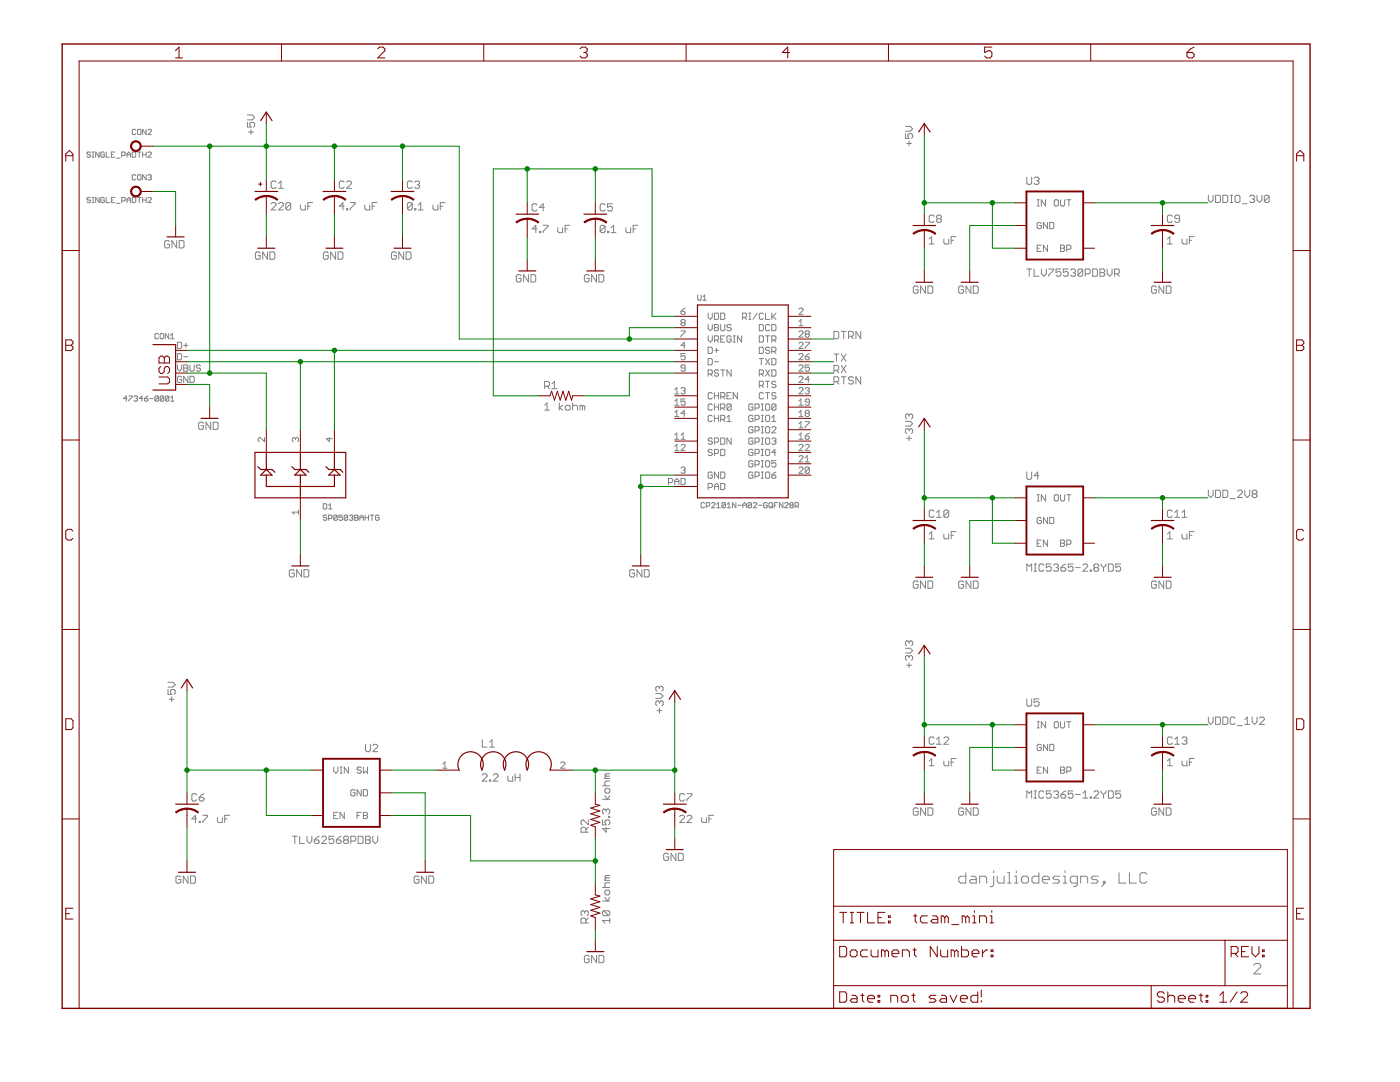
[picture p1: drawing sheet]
<svg xmlns="http://www.w3.org/2000/svg" width="279mm" height="216mm" viewBox="0 0 279 216" stroke-linecap="round" stroke-linejoin="round" font-family="sans-serif">
<g fill="none" stroke="#808080" stroke-width=".2">
<path d="M18.1 39.6l-.2-.2h-.4l-.1 .3 .1 .2h.4l.2 .4-.2 .1h-.4l-.1-.1M18.1 30.5l-.2-.2h-.4l-.1 .4 .1 .2h.4l.2 .3-.2 .2h-.4l-.1-.2M18.4 30.3h.4M18.4 31.4h.4M18.4 39.4h.4M18.6 30.3v1.1M18.6 39.4v1M19.8 30.3v1.1l-.7-1.1v1.1M19.8 39.4v1l-.7-1v1M20.8 39.6l-.1-.2h-.4l-.2 .2v.7l.2 .1h.4l.1-.1v-.4h-.3M20.8 30.5l-.1-.2h-.4l-.2 .2v.7l.2 .2h.4l.1-.2v-.3h-.3M21.2 39.4v1h.7"/>
<path d="M21.2 30.3v1.1h.7M22.2 30.9h.4M22.2 39.9h.4M22.9 39.4h-.7v1h.7M22.9 30.3h-.7v1.1h.7M23.3 31.6h.7M24.3 31h.5l.2-.1v-.4l-.2-.2h-.5v1.1M25.4 30.9h.6M25.4 31.4v-.7l.3-.4 .3 .4v.7M25.4 39.9h.6M26.4 30.3h.5l.2 .2v.7l-.2 .2h-.5zM26.4 39.4h.5l.2 .2v.7l-.2 .1h-.5z"/>
<path d="M27.1 26l-.2-.2h-.3l-.2 .2v.7l.2 .2h.3l.2-.2M27.1 35l-.2-.1h-.3l-.2 .1v.7l.2 .2h.3l.2-.2M27.4 26l.2-.2h.4l.1 .2v.7l-.1 .2h-.4l-.2-.2zM27.4 35l.2-.1h.4l.1 .1v.7l-.1 .2h-.4l-.2-.2zM27.4 30.3h.7M27.4 39.4h.7M27.8 30.3v1.1M27.8 39.4v1M28.5 30.9h.7M28.5 30.3v1.1M28.5 39.4v1M28.5 39.9h.7"/>
<path d="M29.2 25.8v1.1l-.7-1.1v1.1M29.2 34.9v1l-.7-1v1M29.2 30.3v1.1M29.2 39.4v1M29.5 39.6l.2-.2h.3l.2 .2v.1l-.7 .7h.7M29.5 30.5l.2-.2h.3l.2 .2v.2l-.7 .7h.7M29.5 26l.2-.2h.3l.2 .2v.2l-.7 .7h.7M29.5 35l.2-.1h.3l.2 .1-.2 .4M29.9 35.4h.1M30 35.4l.2 .2-.2 .3h-.3l-.2-.2M49.4 24.4v1h.7l-.3-.5v-.3l.3-.2h.5l.2 .2v.5l-.2 .3M49.4 22.9h.9l.5 .5-.5 .5h-.9"/>
<path d="M49.6 26.4h1M50.1 25.9v.9M55.1 36.4l-.2-.3h-.5l-.3 .3v.9l.3 .3h.5l.2-.3M55.6 37.6h1M55.6 36.6l.5-.5v1.5M68.7 36.4l-.3-.3h-.4l-.3 .3v.9l.3 .3h.4l.3-.3M69.2 36.4l.2-.3h.5l.2 .3v.2l-.9 1h.9M82.3 36.4l-.3-.3h-.5l-.2 .3v.9l.2 .3h.5l.3-.3M82.8 36.4l.2-.3h.5l.2 .3v.2l-.2 .3M83.2 36.9h.3M83.5 36.9l.2 .2v.2l-.2 .3h-.5l-.2-.3M180.7 26.7v.9h.7l-.2-.4v-.3l.2-.2h.5l.2 .2v.5l-.2 .2"/>
<path d="M180.7 25.2h1l.4 .5-.4 .5h-1M180.9 28.6h1M181.4 28.1v1M204.9 35.3v1.3l.3 .2h.4l.3-.2v-1.3M206.4 35.6l.2-.3h.5l.2 .3v.2l-.2 .3M206.9 36.1h.2M207 39.9h.4M207.1 36.1l.2 .2v.3l-.2 .2h-.5l-.2-.2M207.2 39.9v1.2M208.7 39.9v1.2l-.9-1.2v1.2M211.6 39.9v1l.3 .2h.4l.2-.2v-1M212.9 39.9h.8"/>
<path d="M213.3 39.9v1.2M241.2 39v.9l.4 .5 .5-.5v-.9M242.6 39h.7l.3 .2v1l-.3 .2h-.7zM244.1 39h.7l.2 .2v1l-.2 .2h-.7zM245.5 39h.5M245.8 39v1.4M246.5 39.2l.2-.2h.5l.3 .2v1l-.3 .2h-.5l-.2-.2zM249.4 39.2l.3-.2h.4l.3 .2v.2l-.3 .3M249.9 39.7h.2M250.1 39.7l.3 .2v.3l-.3 .2h-.4l-.3-.2M250.9 39v.9l.5 .5 .4-.5v-.9M253.3 39.2v1l-.3 .2h-.4l-.3-.2"/>
<path d="M253.3 39.2l-.3-.2h-.4l-.3 .2v1M253.3 39.2l-1 1M18.4 40.4h.4M23.3 40.6h.7M24.3 40.1h.5l.2-.2v-.3l-.2-.2h-.5v1M25.4 40.4v-.7l.3-.3 .3 .3v.7M33.8 48.3l-.2-.3h-.5l-.2 .3v.9l.2 .3h.5l.2-.3v-.5h-.5M35.3 48v1.5l-1-1.5v1.5M35.8 48h.7l.2 .3v.9l-.2 .3h-.7zM51.9 50.5l-.2-.2h-.5l-.2 .2v1l.2 .2h.5l.2-.2v-.5h-.5M53.4 50.3v1.4l-1-1.4v1.4M53.9 50.3h.7l.2 .2v1l-.2 .2h-.7z"/>
<path d="M54.1 40.7l.3-.3h.5l.2 .3v.2l-1 1h1M55.6 40.7l.2-.3h.5l.3 .3v.2l-1 1h1M58 40.7v.9l-.2 .3h-.5l-.3-.3M58 40.7l-.2-.3h-.5l-.3 .3v.9M58 40.7l-1 .9M60 40.9v.7l.2 .3h.7v-1M61.4 41.1h.5M62.4 40.4h-1v1.5M65.5 50.5l-.2-.2h-.5l-.3 .2v1l.3 .2h.5l.2-.2v-.5h-.5M67 50.3v1.4l-1-1.4v1.4M67.5 50.3h.7l.2 .2v1l-.2 .2h-.7zM68.7 41.1h-1l.7-.7v1.5"/>
<path d="M69.2 41.6h.2v.3h-.2zM69.9 40.4h1v.3l-1 .9v.3M72.8 40.9v.7l.3 .3h.7v-1M74.3 41.1h.5M75.2 40.4h-.9v1.5M79.1 50.5l-.3-.2h-.4l-.3 .2v1l.3 .2h.4l.3-.2v-.5h-.5M80.6 50.3v1.4l-1-1.4v1.4M81 50.3h.8l.2 .2v1l-.2 .2h-.8zM82.3 40.7v.9l-.3 .3h-.5l-.2-.3M82.3 40.7l-.3-.3h-.5l-.2 .3v.9M82.3 40.7l-1 .9M82.8 41.6h.2v.3h-.2z"/>
<path d="M83.5 41.9h1M83.5 40.9l.5-.5v1.5M86.4 40.9v.7l.3 .3h.7v-1M87.9 41.1h.4M88.8 40.4h-.9v1.5M104 55.1l-.2-.3h-.5l-.3 .3v.9l.3 .3h.5l.2-.3v-.5h-.5M105.5 54.8v1.5l-1-1.5v1.5M106 54.8h.7l.2 .3v.9l-.2 .3h-.7zM107.2 45.7h-1l.7-.7v1.4M107.2 40.9l-.3-.2h-.5l-.2 .2v1l.2 .2h.5l.3-.2M107.7 46.2h.2v.2h-.2zM108.4 45h1v.2l-1 1v.2"/>
<path d="M108.6 41.4h-.9l.7-.7v1.4M111.3 45.4v.8l.2 .2h.8v-1M112.8 45.7h.5M113.7 45h-.9v1.4M117.6 55.1l-.3-.3h-.4l-.3 .3v.9l.3 .3h.4l.3-.3v-.5h-.5M119 54.8v1.5l-.9-1.5v1.5M119.5 54.8h.8l.2 .3v.9l-.2 .3h-.8zM120.8 45.2v1l-.3 .2h-.5l-.2-.2M120.8 45.2l-.3-.2h-.5l-.2 .2v1M120.8 40.9l-.3-.2h-.5l-.2 .2v1l.2 .2h.5l.3-.2M120.8 45.2l-1 1M121.2 46.2h.3v.2h-.3z"/>
<path d="M122 46.4h.9M122 45.4l.5-.4v1.4M122.2 40.7h-1v.7l.5-.3h.3l.2 .3v.5l-.2 .2h-.5l-.3-.2M124.9 45.4v.8l.2 .2h.8v-1M126.4 45.7h.4M127.3 45h-.9v1.4M139.2 58.9v.8l.2 .2h.4l.1-.2v-.8M140.3 59.9h.7M140.3 59.2l.3-.3v1M183.2 57.3l-.2-.2h-.5l-.2 .2v1l.2 .2h.5l.2-.2v-.5h-.4M184.7 57.1v1.4l-1-1.4v1.4M185.2 57.1h.7l.3 .2v1l-.3 .2h-.7z"/>
<path d="M185.4 47.7l.5-.5v1.5M185.4 48.7h1M186.4 43.2l-.2-.3h-.5l-.3 .3v.9l.3 .3h.5l.2-.3M187.2 43.6l-.3-.2v-.2l.3-.3h.4l.3 .3v.2l-.3 .2M187.2 43.6l-.3 .3v.2l.3 .3h.4l.3-.3v-.2l-.3-.3M187.2 43.6h.4M188.4 47.7v.7l.2 .3h.7v-1M189.8 47.9h.5M190.8 47.2h-1v1.5M192.3 57.3l-.2-.2h-.5l-.3 .2v1l.3 .2h.5l.2-.2v-.5h-.5M193.8 57.1v1.4l-1-1.4v1.4M194.2 57.1h.8l.2 .2v1l-.2 .2h-.8z"/>
<path d="M204.9 53.7h1M205.4 53.7v1.4M206.4 53.7v1.4h.9M207 41.1h.4M207 49.5h.4M207.8 44.6l-.2-.2h-.4l-.2 .2v.8l.2 .2h.4l.2-.2v-.4h-.4M207.8 48.9h-.8v1.3h.8M207.8 53.7v1l.5 .4 .5-.4v-1M209.1 44.4v1.2l-.9-1.2v1.2M209.1 48.9v1.3l-.9-1.3v1.3M209.3 53.7h1v.2l-1 1v.2M209.5 44.4h.6l.2 .2v.8l-.2 .2h-.6z"/>
<path d="M210.4 40.1l.2-.2h.4l.2 .2v.8l-.2 .2h-.4l-.2-.2zM211.6 48.9h.7l.2 .2-.2 .4 .2 .5-.2 .2h-.7zM211.6 49.5h.7M211.7 53.7h-.9v.7l.4-.2h.3l.2 .2v.5l-.2 .2h-.5l-.2-.2M212.9 49.7h.6l.2-.2v-.4l-.2-.2h-.6v1.3M213.2 53.7h-1v.7l.5-.2h.2l.3 .2v.5l-.3 .2h-.5l-.2-.2M213.7 53.9l.2-.2h.5l.2 .2v.3l-.2 .2M214.2 54.4h.2M214.4 54.4l.2 .3v.2l-.2 .2h-.5l-.2-.2M216.1 53.9l-.2-.2h-.5l-.3 .2v1M216.1 53.9v1l-.2 .2h-.5l-.3-.2M216.1 53.9l-1 1"/>
<path d="M216.6 54.7h.7l.3-.3v-.5l-.3-.2h-.7v1.4M218.1 53.7h.7l.2 .2v1l-.2 .2h-.7zM219.5 53.7h.7l.3 .2v.3l-.3 .2 .3 .3v.2l-.3 .2h-.7zM219.5 54.4h.7M221 53.7v1l.4 .4 .5-.4v-1M222.4 54.7h.8l.2-.3v-.5l-.2-.2h-.8v1.4M222.9 54.7l.5 .4M230.8 57.3l-.3-.2h-.4l-.3 .2v1l.3 .2h.4l.3-.2v-.5h-.5M232.2 57.1v1.4l-.9-1.4v1.4M232.7 57.1h.8l.2 .2v1l-.2 .2h-.8zM233 48.7h1M233 47.7l.5-.5v1.5"/>
<path d="M234 43.2l-.3-.3h-.5l-.2 .3v.9l.2 .3h.5l.3-.3M235.4 43.6h-.7l-.3-.2v-.2l.3-.3h.5l.2 .3v.9l-.2 .3h-.5l-.3-.3M235.9 47.7v.7l.3 .3h.7v-1M237.4 47.9h.4M238.3 47.2h-.9v1.5M245.5 40.4h.5M247.9 40.7h1M25.4 79.5h-.7l.5-.5v1.1M25.7 79h.7l-.7 1.1M26.8 79.2l.1-.2h.4l.2 .2-.2 .3M27.1 79.5h.2M27.3 79.5l.2 .2-.2 .4h-.4l-.1-.2"/>
<path d="M28.5 79.5h-.7l.5-.5v1.1M28.8 79.5h.6l.1 .4-.1 .2h-.4l-.2-.2zM29.5 79l-.7 .5M29.9 79.5h.7M31.6 79.2l-.2-.2h-.3l-.2 .2v.7M31.6 79.2v.7l-.2 .2h-.3l-.2-.2M31.6 66.7l-.2-.2h-.3l-.2 .2v.7l.2 .2h.3l.2-.2M31.6 79.2l-.7 .7M32.1 66.5h.4l.2 .2v.7l-.2 .2h-.4l-.1-.2v-.7zM32.7 79.2l-.2-.2h-.4l-.1 .2v.7M32.7 79.2v.7l-.2 .2h-.4l-.1-.2M32.7 79.2l-.7 .7"/>
<path d="M33.7 79.2l-.2-.2h-.3l-.2 .2v.7M33.7 79.2v.7l-.2 .2h-.3l-.2-.2M33.7 66.5v1.1l-.7-1.1v1.1M33.7 79.2l-.7 .7M34.1 79.4l.3-.4v1.1M34.1 66.9l.3-.4v1.1M34.1 67.6h.6M35.4 68.3h.6l.3 .2v.8l-.3 .2h-.6zM35.4 70.5h.6l.3 .3v.8l-.3 .2h-.6zM35.4 72.8v.8l.4 .5 .5-.5v-.8M36.3 75.3l-.3-.2h-.4l-.2 .2v.8l.2 .2h.4l.3-.2v-.4h-.5M36.7 72.8h.6l.2 .2-.2 .4 .2 .5-.2 .2h-.6z"/>
<path d="M36.7 68.9h.8M36.7 71.2h.8M36.7 73.4h.6M37.1 68.5v.8M37.5 75.1v1.2l-.8-1.2v1.2M37.9 72.8v1.1l.2 .2h.4l.3-.2v-1.1M37.9 75.1h.6l.3 .2v.8l-.3 .2h-.6zM40 73l-.2-.2h-.4l-.2 .4 .2 .2h.4l.2 .5-.2 .2h-.4l-.2-.2M108.7 77.1h.7l.3-.3v-.5l-.3-.2h-.7v1.5M109.2 77.1l.5 .5M110.2 76.6l.4-.5v1.5M110.2 77.6h.9"/>
<path d="M134.7 77.8l.4-.5v1.3M134.7 78.6h.8M135.9 66h.8v.2l-.8 .9v.2M135.9 62.1h.6l.2 .4-.2 .2h-.4l-.2-.2zM135.9 77.6l.2-.3h.4l.2 .3-.2 .4M136.1 64.4l-.2-.2 .2-.4h.4l.2 .2-.2 .4M136.1 64.4l-.2 .2 .2 .4h.4l.2-.2-.2-.4M136.1 64.4h.4M136.3 78h.2M136.5 78l.2 .2-.2 .4h-.4l-.2-.2M136.7 79.6h-.8v.6l.6-.2 .2 .2v.4l-.2 .3h-.4l-.2-.3M136.7 68.9h-.8l.6-.6v1.2"/>
<path d="M136.7 70.5h-.8v.7l.6-.2 .2 .2v.4l-.2 .2h-.4l-.2-.2M136.7 73.4h-.6l-.2-.2 .2-.4h.4l.2 .2v.9l-.2 .2h-.4l-.2-.2M136.7 61.5l-.8 .6M141.3 69.3h.6l.3 .2v.8l-.3 .2h-.6zM141.3 71.5h.6l.3 .3v.8l-.3 .2h-.6zM141.3 62.5v.8l.5 .4 .4-.4v-.8M141.3 64.7v.9l.5 .4 .4-.4v-.9M141.3 67v.9l.5 .4 .4-.4v-.9M141.3 74.6h.6l.3-.2v-.4l-.3-.2h-.6v1.3M141.8 74.6l.4 .5M142.2 78.5l-.3-.2h-.4l-.2 .2v.9l.2 .2h.4l.3-.2M142.6 62.5h.6l.2 .2v.8l-.2 .2h-.6z"/>
<path d="M142.6 64.7h.6l.2 .3-.2 .4 .2 .4-.2 .2h-.6zM142.6 67.9h.6l.2-.3v-.4l-.2-.2h-.6v1.3M142.6 78.3v1.3M142.6 65.4h.6M142.6 69.9h.8M142.6 72.2h.8M142.6 79h.8M143 67.9l.4 .4M143 69.5v.8M143.4 74l-.2-.2h-.4l-.2 .2 .2 .4h.4l.2 .2-.2 .5h-.4l-.2-.3M143.4 78.3v1.3M143.8 64.7v1.1l.2 .2h.5l.2-.2v-1.1"/>
<path d="M143.8 62.5h.7l.2 .2v.8l-.2 .2h-.7zM143.8 79.2h.7l.2-.2v-.5l-.2-.2h-.7v1.3M143.8 67.6h.5M143.8 73.8h.9M144.3 73.8v1.3M144.3 79.2l.4 .4M144.7 67h-.9v1.3h.9M145.1 79h.4M145.9 65l-.2-.3h-.4l-.2 .5 .2 .2h.4l.2 .4-.2 .2h-.4l-.2-.2M145.9 67.2l-.2-.2h-.4l-.2 .2v.9l.2 .2h.4l.2-.2v-.5h-.4M145.9 73.8v1.3l-.8-1.3v1.3M145.9 78.3h-.8v1.3h.8"/>
<path d="M146.3 67h.4M146.3 68.3h.4M146.5 67v1.3M147.2 78.3v1.3l-.9-1.3v1.3M148 67v1.3l-.8-1.3v1.3M148.2 63.3h.6l.2-.2v-.4l-.2-.2h-.6v1.2M148.6 63.3l.4 .4M149.4 63.7h.5M149.4 62.5h.5M149.6 62.5v1.2M151.1 62.5l-.8 1.2M151.5 69.3h.6l.3 .2v.8l-.3 .2h-.6z"/>
<path d="M151.5 64.7h.6l.3 .3v.8l-.3 .2h-.6zM151.5 67h.6l.3 .2v.9l-.3 .2h-.6zM151.5 71.5h.9M151.5 74.6h.6l.3-.2v-.4l-.3-.2h-.6v1.3M151.5 76.9h.6l.3-.2v-.4l-.3-.2h-.6v1.2M151.9 71.5v1.3M151.9 74.6l.5 .5M151.9 76.9l.5 .4M152.4 78.5l-.3-.2h-.4l-.2 .2v.9l.2 .2h.4l.3-.2M152.4 62.7l-.3-.2h-.4l-.2 .2v.8l.2 .2h.4l.3-.2M152.8 67h.8M152.8 78.3h.8"/>
<path d="M152.8 62.5v1.2h.8M152.8 71.5l.8 1.3M152.8 73.8l.8 1.3M152.8 76.1h.8M153.2 67v1.3M153.2 76.1v1.2M153.2 78.3v1.3M153.6 69.5l-.2-.2h-.4l-.2 .2 .2 .4h.4l.2 .2-.2 .4h-.4l-.2-.2M153.6 65l-.2-.3h-.4l-.2 .3v.8l.2 .2h.4l.2-.2M153.6 71.5l-.8 1.3M153.6 73.8l-.8 1.3M154 71.5h.6l.3 .3v.8l-.3 .2h-.6z"/>
<path d="M154 64.7h.6l.3 .3v.8l-.3 .2h-.6zM154 67.9h.6l.3-.3v-.4l-.3-.2h-.6v1.3M154 70.1h.6l.3-.2v-.4l-.3-.2h-.6v1.2M154 73.8h.6l.3 .2v.8l-.3 .3h-.6zM154 62.5v1.2M154.2 63.1l.7 .6M154.4 67.9l.5 .4M154.4 70.1l.5 .4M154.9 76.3l-.3-.2h-.4l-.2 .4 .2 .2h.4l.3 .4-.3 .2h-.4l-.2-.2M154.9 78.5l-.3-.2h-.4l-.2 .2 .2 .5h.4l.3 .2-.3 .4h-.4l-.2-.2M154.9 62.5l-.9 .8M159.4 68.5l.3-.2h.4l.2 .2v.2l-.9 .8h.9"/>
<path d="M159.4 70.8l.3-.3h.4l.2 .3v.2l-.9 .8h.9M159.4 73l.3-.2h.4l.2 .2v.2l-.9 .9h.9M159.4 75.3l.3-.2h.4l.2 .2v.2l-.9 .8h.9M159.4 66.2l.3-.2h.4l.2 .2v.2l-.9 .9h.9M159.4 65h.9M159.4 77.6l.3-.3h.4l.2 .3v.2l-.9 .8h.9M159.4 61.7l.3-.2h.4l.2 .2v.2l-.9 .8h.9M159.4 64.2l.5-.4v1.2M160.7 68.3h.8v.2l-.8 .8v.2M160.7 71.2h.6l.2 .4-.2 .2h-.4l-.2-.2zM160.7 77.6l.2-.3h.4l.2 .3-.2 .4M160.9 66.7l-.2-.3 .2-.4h.4l.2 .2-.2 .5"/>
<path d="M160.9 66.7l-.2 .2 .2 .4h.4l.2-.2-.2-.4M160.9 66.7h.4M161.1 78h.2M161.3 78l.2 .2-.2 .4h-.4l-.2-.2M161.5 72.8h-.8v.6l.6-.2 .2 .2v.5l-.2 .2h-.4l-.2-.2M161.5 75.7h-.8l.6-.6v1.2M161.5 70.5l-.8 .7M166.4 66.1h.8l.2 .3v.9l-.2 .3h-.8zM166.4 73.9h.8l.2-.3v-.4l-.2-.3h-.8v1.5M166.4 76.2h.8l.2-.3v-.5l-.2-.2h-.8v1.4M166.4 70.7h1M166.9 70.7v1.4"/>
<path d="M166.9 73.9l.5 .5M166.9 76.2l.5 .4M167.9 66.1h.9M167.9 70.7l.9 1.4M167.9 72.9l.9 1.5M167.9 75.2h.9M168.4 66.1v1.5M168.4 75.2v1.4M168.8 70.7l-.9 1.4M168.8 72.9l-.9 1.5M169.4 67.1h.7l.2-.3v-.4l-.2-.3h-.7v1.5M169.8 67.1l.5 .5"/>
<path d="M170.3 75.4l-.2-.2h-.5l-.2 .2v.3l.2 .2h.5l.2 .3v.2l-.2 .2h-.5l-.2-.2M171.8 66.1v1.5l-1-1.5v1.5M171.8 75.2v1.4l-1-1.4v1.4M34.1 80.1h.6M40.6 84.5l-.2-.3h-.5l-.3 .3v.9l.3 .3h.5l.2-.3v-.4h-.5M42.1 84.2v1.5l-1-1.5v1.5M42.6 84.2h.7l.2 .3v.9l-.2 .3h-.7zM52.8 87.3v.8l-.9-.8h-.1l-.3 .2v.4l.3 .2M58.9 87.5l.3-.2 .4 .2v.4l-.2 .2M58.9 87.5l-.2-.2-.4 .2v.4l.2 .2M58.9 87.5v.2M65.7 87.3v.8l-.6-.6h1.3"/>
<path d="M108.7 80.9l.5-.5v1.4M108.7 81.8h1M111.6 80.4v1.4M112.3 80.9l-.7 .5 .7 .4M112.8 81.1l.3-.2h.5l.2 .2v.5l-.2 .2h-.5l-.3-.2zM114.3 81.1l.2-.2h.5l.3 .2v.7M114.3 80.4v1.4M116.2 81.1l-.2-.2h-.3v.9M116.2 81.1v.7M116.2 81.1l.3-.2 .2 .2v.7M133.4 96.3h.6l.2-.2v-.4l-.2-.2h-.6v1.2M134.7 80.9h.8"/>
<path d="M134.7 80l.4-.4v1.3M134.7 82.3l.4-.4v1.2M134.7 86.8l.4-.4v1.3M134.7 89.1l.4-.4v1.2M134.7 83.1h.8M134.7 96.7v-.8l.4-.4 .4 .4v.8M134.7 96.1h.8M134.7 87.7h.8M134.7 89.9h.8M135.9 86.8l.4-.4v1.3M135.9 88.9l.2-.2h.4l.2 .2v.2l-.8 .8h.8M135.9 93.4l.2-.2h.4l.2 .2-.2 .4"/>
<path d="M135.9 95.5h.6l.2 .2v.8l-.2 .2h-.6zM135.9 87.7h.8M136.3 93.8h.2M136.5 93.8l.2 .2-.2 .4h-.4l-.2-.2M136.7 82.5h-.8l.6-.6v1.2M141.3 97.3h.6l.3-.2v-.4l-.3-.2h-.6v1.2M142.2 89.9l-.3-.2h-.4l-.2 .4 .2 .2h.4l.3 .4-.3 .2h-.4l-.2-.2M142.2 87.6l-.3-.2h-.4l-.2 .2 .2 .4h.4l.3 .2-.3 .4h-.4l-.2-.2M142.2 80.8l-.3-.2h-.4l-.2 .2v.8l.2 .3h.4l.3-.3M142.2 83.1l-.3-.2h-.4l-.2 .2v.8l.2 .2h.4l.3-.2M142.2 94.4l-.3-.2h-.4l-.2 .2v.8l.2 .2h.4l.3-.2v-.4h-.4M142.6 88.2h.6l.2-.2v-.4l-.2-.2h-.6v1.2"/>
<path d="M142.6 90.5h.6l.2-.2v-.4l-.2-.2h-.6v1.2M142.6 97.7v-.8l.4-.4 .4 .4v.8M142.6 80.6v1.3M142.6 82.9v1.2M142.6 81.2h.8M142.6 83.5h.8M142.6 97.1h.8M143.4 80.6v1.3M143.4 82.9v1.2M143.4 94.2v1.2l-.8-1.2v1.2M143.8 81.4h.7l.2-.2v-.4l-.2-.2h-.7v1.3M143.8 83.7h.7l.2-.2v-.4l-.2-.2h-.7v1.2"/>
<path d="M143.8 87.4h.7l.2 .2v.8l-.2 .2h-.7zM143.8 89.7h.7l.2 .2v.8l-.2 .2h-.7zM143.8 94.2h.7l.2 .2v.8l-.2 .2h-.7zM143.8 96.5h.7l.2 .2v.8l-.2 .2h-.7zM144.3 81.4l.4 .5M144.3 83.7l.4 .4M145.1 83.3l.4-.4v1.2M145.1 84.1h.8M145.9 80.8l-.2-.2h-.4l-.2 .2v.8M145.9 87.4v1.2l-.8-1.2v1.2M145.9 80.8v.8l-.2 .3h-.4l-.2-.3M145.9 80.8l-.8 .8"/>
<path d="M150.3 94.4l-.2-.2h-.5l-.2 .2v.8l.2 .2h.5l.2-.2v-.4h-.4M150.3 80.8l-.2-.2h-.5l-.2 .2v.8l.2 .3h.5l.2-.3v-.4h-.4M150.3 83.1l-.2-.2h-.5l-.2 .2v.8l.2 .2h.5l.2-.2v-.4h-.4M150.3 92.1l-.2-.2h-.5l-.2 .2v.9l.2 .2h.5l.2-.2v-.5h-.4M150.3 85.3l-.2-.2h-.5l-.2 .2v.9l.2 .2h.5l.2-.2v-.5h-.4M150.3 87.6l-.2-.2h-.5l-.2 .2v.8l.2 .2h.5l.2-.2v-.4h-.4M150.3 89.9l-.2-.2h-.5l-.2 .2v.8l.2 .2h.5l.2-.2v-.4h-.4M150.7 81.4h.6l.2-.2v-.4l-.2-.2h-.6v1.3M150.7 83.7h.6l.2-.2v-.4l-.2-.2h-.6v1.2M150.7 95h.6l.2-.2v-.4l-.2-.2h-.6v1.2M150.7 86h.6l.2-.3v-.4l-.2-.2h-.6v1.3M150.7 88.2h.6l.2-.2v-.4l-.2-.2h-.6v1.2"/>
<path d="M150.7 90.5h.6l.2-.2v-.4l-.2-.2h-.6v1.2M150.7 92.8h.6l.2-.3v-.4l-.2-.2h-.6v1.3M151.9 80.6h.5M151.9 81.9h.5M151.9 82.9h.5M151.9 84.1h.5M151.9 94.2h.5M151.9 95.4h.5M151.9 93.2h.5M151.9 85.1h.5M151.9 86.4h.5M151.9 87.4h.5"/>
<path d="M151.9 88.6h.5M151.9 89.7h.5M151.9 90.9h.5M151.9 91.9h.5M152.1 80.6v1.3M152.1 82.9v1.2M152.1 85.1v1.3M152.1 87.4v1.2M152.1 89.7v1.2M152.1 91.9v1.3M152.1 94.2v1.2M152.8 87.6l.2-.2h.4l.2 .2v.8l-.2 .2h-.4l-.2-.2z"/>
<path d="M152.8 89.9l.2-.2h.4l.2 .2v.8l-.2 .2h-.4l-.2-.2zM152.8 94.4l.2-.2h.4l.2 .2v.8l-.2 .2h-.4l-.2-.2zM152.8 92.1l.2-.2h.4l.2 .2v.9l-.2 .2h-.4l-.2-.2zM153 80.6h.4l.2 .2v.8l-.2 .3h-.4l-.2-.3v-.8zM153 82.9h.4l.2 .2v.8l-.2 .2h-.4l-.2-.2v-.8zM153 85.1h.4l.2 .2v.9l-.2 .2h-.4l-.2-.2v-.9zM154 85.3l.2-.2h.4l.3 .2v.3l-.9 .8h.9M154 84.1h.9M154 94.8h.6l.3 .4-.3 .2h-.4l-.2-.2zM154 87.6l.2-.2h.4l.3 .2-.3 .4M154 83.3l.4-.4v1.2M154.4 88h.2"/>
<path d="M154.6 88l.3 .2-.3 .4h-.4l-.2-.2M154.9 80.8l-.9 .8M154.9 80.8l-.3-.2h-.4l-.2 .2v.8M154.9 80.8v.8l-.3 .3h-.4l-.2-.3M154.9 91.9h-.9v.6l.6-.2 .3 .2v.5l-.3 .2h-.4l-.2-.2M154.9 90.3h-.9l.6-.6v1.2M154.9 94.2l-.9 .6M159.4 93.4l.3-.2h.4l.2 .2v.2l-.9 .8h.9M159.4 80.9h.9M159.4 83.1h.9M159.4 88.9l.3-.2h.4l.2 .2v.2l-.9 .8h.9M159.4 91.1l.3-.2h.4l.2 .2v.2l-.9 .9h.9"/>
<path d="M159.4 80l.5-.4v1.3M159.4 82.3l.5-.4v1.2M159.4 84.6l.5-.5v1.3M159.4 86.8l.5-.4v1.3M159.4 85.4h.9M159.4 87.7h.9M160.7 84.1h.8v.2l-.8 .9v.2M160.7 87h.6l.2 .4-.2 .3h-.4l-.2-.3zM160.7 88.9l.2-.2h.4l.2 .2v.2l-.8 .8h.8M160.7 92.2h.8M160.7 91.3l.4-.4v1.3M160.9 82.5l-.2-.2 .2-.4h.4l.2 .2-.2 .4"/>
<path d="M160.9 82.5l-.2 .2 .2 .4h.4l.2-.2-.2-.4M160.9 82.5h.4M161.5 80.2h-.6l-.2-.2 .2-.4h.4l.2 .2v.8l-.2 .3h-.4l-.2-.3M161.5 93.4l-.2-.2h-.4l-.2 .2v.8M161.5 93.4v.8l-.2 .2h-.4l-.2-.2M161.5 86.4l-.8 .6M161.5 93.4l-.8 .8M180.7 84.1h1l.4 .4-.4 .5h-1M180.9 87.5h1M181.4 82.8v.3M181.4 85.8v.2M181.4 87v.9"/>
<path d="M181.4 82.8l-.2-.2h-.3l-.2 .2v.5l.2 .3M181.4 85.8l-.2-.3h-.3l-.2 .3v.5l.2 .2M181.4 82.8l.3-.2h.2l.2 .2v.5l-.2 .3M181.4 85.8l.3-.3h.2l.2 .3v.5l-.2 .2M204.9 94.2v1.2l.3 .3h.4l.3-.3v-1.2M207 100h.4M207 98.7h.4M207.2 98.7v1.3M207.3 94.9h-.9l.7-.7v1.5M208.7 98.7v1.3l-.9-1.3v1.3M210.4 98.9l.2-.2h.4l.2 .2v.9l-.2 .2h-.4l-.2-.2zM211.6 98.7v1.1l.3 .2h.4l.2-.2v-1.1"/>
<path d="M212.9 98.7h.8M213.3 98.7v1.3M241.2 97.8v1l.4 .5 .5-.5v-1M242.6 97.8h.7l.3 .3v.9l-.3 .3h-.7zM244.1 97.8h.7l.2 .3v.9l-.2 .3h-.7zM245.5 99.5h1M247 98.1l.2-.3h.5l.2 .3v.2l-.9 1h.9M248.4 97.8v1l.5 .5 .5-.5v-1M250.1 98.6l-.2-.3v-.2l.2-.3h.5l.3 .3v.2l-.3 .3M250.1 98.6l-.2 .2v.2l.2 .3h.5l.3-.3v-.2l-.3-.2M250.1 98.6h.5M58.7 113.9l-.2-.2h-.5l-.3 .2v1l.3 .2h.5l.2-.2v-.5h-.5"/>
<path d="M59.6 102.2h-1.3l.4 .4M59.6 101.8v.8M60.2 113.7v1.4l-1-1.4v1.4M60.7 113.7h.7l.2 .2v1l-.2 .2h-.7zM64.5 100.5h.5l.2 .2v.7l-.2 .2h-.5zM65.2 103l-.2-.2h-.3l-.2 .2 .2 .3h.3l.2 .2-.2 .3h-.3l-.2-.1M65.6 103.5h.5l.2-.2v-.3l-.2-.2h-.5v1M65.6 101.6h.7M65.6 100.9l.3-.4v1.1M67.3 103l-.2-.2h-.3l-.2 .2v.7M67.3 103v.7l-.2 .1h-.3l-.2-.1M67.3 103l-.7 .7"/>
<path d="M68.3 102.8h-.7v.5l.4-.2 .3 .2v.4l-.1 .1h-.4l-.2-.1M69.4 103l-.2-.2h-.3l-.2 .2v.7M69.4 103v.7l-.2 .1h-.3l-.2-.1M69.4 103l-.7 .7M69.7 103l.2-.2h.4l.1 .2-.1 .3M70.1 103.3h.2M70.3 103.3l.1 .2-.1 .3h-.4l-.2-.1M70.8 102.8h.5l.2 .2-.2 .3 .2 .4-.2 .1h-.5zM70.8 103.3h.5M71.8 103.3h.7M71.8 103.8v-.7l.4-.3 .3 .3v.7M72.9 103.3h.7"/>
<path d="M72.9 102.8v1M73.6 102.8v1M73.9 102.8h.7M74.3 102.8v1M75.6 103l-.1-.2h-.4l-.1 .2v.7l.1 .1h.4l.1-.1v-.4h-.3M126.6 113.9l-.2-.2h-.5l-.2 .2v1l.2 .2h.5l.2-.2v-.5h-.4M128.1 113.7v1.4l-1-1.4v1.4M128.6 113.7h.7l.3 .2v1l-.3 .2h-.7zM140.6 100.5l-.2-.2h-.3l-.2 .2v.7l.2 .1h.3l.2-.1M140.9 101h.6l.1-.2v-.3l-.1-.2h-.6v1M142 100.5l.2-.2h.3l.2 .2v.1l-.7 .7h.7M143 101.3h.7"/>
<path d="M143 100.6l.4-.3v1M144.8 100.5l-.2-.2h-.3l-.2 .2v.7M144.8 100.5v.7l-.2 .1h-.3l-.2-.1M144.8 100.5l-.7 .7M145.1 101.3h.7M145.1 100.6l.4-.3v1M146.9 100.3v1l-.7-1v1M147.2 100.8h.7M148.3 100.8h.6M148.3 101.3v-.7l.3-.3 .3 .3v.7M150 100.5l-.2-.2h-.3l-.2 .2v.7M150 100.5v.7l-.2 .1h-.3l-.2-.1"/>
<path d="M150 100.5l-.7 .7M150.3 100.5l.2-.2h.4l.1 .2v.1l-.7 .7h.7M151.4 100.8h.7M153.1 100.5l-.1-.2h-.4l-.2 .2v.7l.2 .1h.4l.1-.1v-.4h-.3M153.5 100.5l.1-.2h.4l.2 .2v.7l-.2 .1h-.4l-.1-.1zM153.8 101l.4 .3M154.5 100.8h.4M155.2 100.3h-.7v1M156.3 100.3v1l-.7-1v1M156.6 100.5l.2-.2h.3l.2 .2v.1l-.7 .7h.7M157.8 100.8l-.2-.2 .2-.3h.4l.1 .2-.1 .3M157.8 100.8l-.2 .2 .2 .3h.4l.1-.1-.1-.4"/>
<path d="M157.8 100.8h.4M158.7 101h.5l.2-.2v-.3l-.2-.2h-.5v1M159 101l.4 .3M183.2 116.2l-.2-.3h-.5l-.2 .3v.9l.2 .3h.5l.2-.3v-.5h-.4M184.7 115.9v1.5l-1-1.5v1.5M185.2 115.9h.7l.3 .3v.9l-.3 .3h-.7zM185.4 106.6l.5-.5v1.4M185.4 107.5h1M186.4 102l-.2-.2h-.5l-.3 .2v1l.3 .2h.5l.2-.2M186.9 103.2h1M186.9 102.3l.5-.5v1.4M188.4 106.6v.7l.2 .2h.7v-.9"/>
<path d="M189.3 102l-.2-.2h-.5l-.2 .2v1M189.3 102v1l-.2 .2h-.5l-.2-.2M189.3 102l-.9 1M189.8 106.8h.5M190.8 106.1h-1v1.4M192.3 116.2l-.2-.3h-.5l-.3 .3v.9l.3 .3h.5l.2-.3v-.5h-.5M193.8 115.9v1.5l-1-1.5v1.5M194.2 115.9h.8l.2 .3v.9l-.2 .3h-.8zM204.9 114v-1.5l.5 .5 .5-.5v1.5M206.4 114h.5M206.4 112.5h.5M206.6 112.5v1.5"/>
<path d="M207 108.4h.4M207.8 103.4l-.2-.1h-.4l-.2 .1v.9l.2 .2h.4l.2-.2v-.4h-.4M207.8 107.8h-.8v1.2h.8M208.3 112.8l-.2-.3h-.5l-.3 .3v.9l.3 .3h.5l.2-.3M209.1 103.3v1.2l-.9-1.2v1.2M209.1 107.8v1.2l-.9-1.2v1.2M209.5 103.3h.6l.2 .1v.9l-.2 .2h-.6zM209.8 112.5h-1v.8l.5-.3h.2l.3 .3v.4l-.3 .3h-.5l-.2-.3M210.3 112.8l.2-.3h.5l.2 .3v.2l-.2 .3M210.8 113.3h.2M211 113.3l.2 .2v.2l-.2 .3h-.5l-.2-.3M211.6 107.8h.7l.2 .2-.2 .4 .2 .4-.2 .2h-.7z"/>
<path d="M211.6 108.4h.7M211.7 113.3h.7l.3 .2v.2l-.3 .3h-.4l-.3-.3zM212.7 112.5l-.5 .3-.5 .5M212.9 108.6h.6l.2-.2v-.4l-.2-.2h-.6v1.2M214.1 112.5h-.9v.8l.5-.3h.2l.2 .3v.4l-.2 .3h-.5l-.2-.3M214.7 113.3h.9M216.1 112.8l.2-.3h.5l.3 .3v.2l-1 1h1M217.6 113.7h.2v.3h-.2zM218.5 113.3l-.2 .2v.2l.2 .3h.5l.3-.3v-.2l-.3-.2M218.5 113.3l-.2-.3v-.2l.2-.3h.5l.3 .3v.2l-.3 .3M218.5 113.3h.5M219.8 112.5v.3l.4 .5"/>
<path d="M220.2 113.3v.7M220.7 112.5v.3l-.5 .5M221.2 112.5h.7l.3 .3v.9l-.3 .3h-.7zM223.6 112.5h-.9v.8l.5-.3h.2l.2 .3v.4l-.2 .3h-.5l-.2-.3M230.8 116.2l-.3-.3h-.4l-.3 .3v.9l.3 .3h.4l.3-.3v-.5h-.5M232.2 115.9v1.5l-.9-1.5v1.5M232.7 115.9h.8l.2 .3v.9l-.2 .3h-.8zM233 106.6l.5-.5v1.4M233 107.5h1M234 102l-.3-.2h-.5l-.2 .2v1l.2 .2h.5l.3-.2M234.4 103.2h1M234.4 102.3l.5-.5v1.4"/>
<path d="M235.9 106.6v.7l.3 .2h.7v-.9M235.9 103.2h1M235.9 102.3l.5-.5v1.4M237.4 106.8h.4M238.3 106.1h-.9v1.4M33.5 137.6v1h.7l-.2-.8 .2-.2h.5l.3 .2v.5l-.3 .3M33.5 136.1h1l.5 .5-.5 .5h-1M33.8 139.5h.9M34.2 139v1M130.9 138.4h.9l.5 .5-.5 .5h-.9M131.6 137.2v.2M131.6 137.2l-.2-.3h-.3l-.2 .3v.5l.2 .2"/>
<path d="M131.6 137.2l.2-.3h.3l.2 .3v.5l-.2 .2M180.7 129.3h1l.4 .5-.4 .5h-1M180.9 132.7h1M181.4 128.1v.3M181.4 131v.3M181.4 132.3v.9M181.4 128.1l-.2-.2h-.3l-.2 .2v.5l.2 .2M181.4 131l-.2-.2h-.3l-.2 .2v.5l.2 .3M181.4 128.1l.3-.2h.2l.2 .2v.5l-.2 .2M181.4 131l.3-.2h.2l.2 .2v.5l-.2 .3M204.9 139.5v1.2l.3 .2h.4l.3-.2v-1.2M207.3 139.5h-.9v.7l.5-.2h.2l.2 .2v.5l-.2 .2h-.5l-.2-.2"/>
<path d="M39.2 158.6l-.2-.2h-.5l-.2 .2v1l.2 .2h.5l.2-.2M39.8 159.1h.7l.2 .2v.3l-.2 .2h-.5l-.2-.2zM40.7 158.4l-.9 .7M66.6 153.1v.8l.4 .4 .4-.4v-.8M67.9 153.1h.4M67.9 154.3h.4M68.1 153.1v1.2M69.5 153.1v1.2l-.8-1.2v1.2M70.8 157.8l-.2-.2h-.4l-.2 .2v.8l.2 .2h.4l.2-.2v-.4h-.4M72.1 153.2l-.2-.1h-.4l-.2 .1 .2 .5h.4l.2 .2-.2 .4h-.4l-.2-.2M72.1 157.6v1.2l-.8-1.2v1.2M72.5 153.1v1.2l.4-.4 .4 .4v-1.2"/>
<path d="M72.5 157.6h.7l.1 .2v.8l-.1 .2h-.7zM72.9 148.5v1.2l.3 .3h.5l.2-.3v-1.2M74.4 148.8l.3-.3h.4l.3 .3v.2l-1 1h1M88.4 152.5l.4-.5v1.3M88.4 153.3h.8M96.2 154.7l.3-.3h.5l.2 .3v.2l-1 1h1M96.2 147.6v1.5h1M97.7 155.6h.2v.3h-.2zM97.7 149.1h1M97.7 148.1l.5-.5v1.5M98.4 154.7l.3-.3h.5l.2 .3v.2l-1 1h1M101.3 154.9v.7l.3 .3h.7v-1"/>
<path d="M102.8 154.4v1.5M102.8 155.1h1M103.8 154.4v1.5M111.9 152.3l.2-.3h.4l.2 .3v.2l-.8 .8h.8M120.2 159.5h1.5M120.2 156.8h1.5M120.7 157.5l.3-.2h.5l.2 .2v.5l-.2 .3h-.5l-.3-.3zM120.7 158.8l.5 .7 .5-.7M121 154.9l-.3 .2v.2h1M121 154.9h.7M121.7 155.9h-.7l-.3 .2v.5l.3 .2M121.7 154.4h-.7l-.3 .2 .3 .3"/>
<path d="M131.1 141.8h1M131.6 140.1v.2M131.6 141.3v1M131.6 140.1l-.2-.3h-.3l-.2 .3v.5l.2 .2M131.6 140.1l.2-.3h.3l.2 .3v.5l-.2 .2M136.6 158.6l-.2-.2h-.5l-.3 .2v1l.3 .2h.5l.2-.2M137.1 158.4h1v.2l-1 1v.2M185.4 151.8l.5-.4v1.4M185.4 152.8h1M186.4 147.3l-.2-.2h-.5l-.3 .2v1l.3 .2h.5l.2-.2M186.9 147.5l.5-.4v1.4M186.9 148.5h1"/>
<path d="M188.4 151.8v.8l.2 .2h.7v-1M188.4 147.3l.2-.2h.5l.2 .2v.2l-.9 1h.9M189.8 152.1h.5M190.8 151.4h-1v1.4M204.9 159.3v-1.5l.5 .5 .5-.5v1.5M206.4 159.3h.5M206.4 157.8h.5M206.6 157.8v1.5M207 153.7h.4M207 145.2h.4M207 144h.4M207.2 144v1.2"/>
<path d="M207.8 148.7l-.2-.2h-.4l-.2 .2v.9l.2 .2h.4l.2-.2v-.5h-.4M207.8 153.1h-.8v1.2h.8M208.3 158.1l-.2-.3h-.5l-.3 .3v.9l.3 .3h.5l.2-.3M208.7 144v1.2l-.9-1.2v1.2M209.1 148.5v1.3l-.9-1.3v1.3M209.1 153.1v1.2l-.9-1.2v1.2M209.5 148.5h.6l.2 .2v.9l-.2 .2h-.6zM209.8 157.8h-1v.7l.5-.2h.2l.3 .2v.5l-.3 .3h-.5l-.2-.3M210.3 158.1l.2-.3h.5l.2 .3v.2l-.2 .2M210.4 144.2l.2-.2h.4l.2 .2v.8l-.2 .2h-.4l-.2-.2zM210.8 158.5h.2M211 158.5l.2 .3v.2l-.2 .3h-.5l-.2-.3"/>
<path d="M211.6 144v1l.3 .2h.4l.2-.2v-1M211.6 153.1h.7l.2 .1-.2 .5 .2 .4-.2 .2h-.7zM211.6 153.7h.7M211.7 158.5h.7l.3 .3v.2l-.3 .3h-.4l-.3-.3zM212.7 157.8l-.5 .3-.5 .4M212.9 153.9h.6l.2-.2v-.5l-.2-.1h-.6v1.2M212.9 144h.8M213.3 144v1.2M214.1 157.8h-.9v.7l.7-.2 .2 .2v.5l-.2 .3h-.5l-.2-.3M214.7 158.5h.9M216.1 158.3l.5-.5v1.5M216.1 159.3h1"/>
<path d="M217.6 159h.2v.3h-.2zM218.3 158.1l.2-.3h.5l.3 .3v.2l-1 1h1M219.8 157.8v.3l.4 .4M220.2 158.5v.8M220.7 157.8v.3l-.5 .4M221.2 157.8h.7l.3 .3v.9l-.3 .3h-.7zM223.6 157.8h-.9v.7l.5-.2h.2l.2 .2v.5l-.2 .3h-.5l-.2-.3M233 151.8l.5-.4v1.4M233 152.8h1M234 147.3l-.3-.2h-.5l-.2 .2v1l.2 .2h.5l.3-.2M234.4 147.5l.5-.4v1.4M234.4 148.5h1"/>
<path d="M235.9 151.8v.8l.3 .2h.7v-1M235.9 147.3l.3-.2h.4l.3 .2v.2l-.3 .3M236.4 147.8h.2M236.6 147.8l.3 .2v.3l-.3 .2h-.4l-.3-.2M237.4 152.1h.4M238.3 151.4h-.9v1.4M241.2 143.1v1l.4 .4 .5-.4v-1M242.6 143.1h.7l.3 .2v1l-.3 .2h-.7zM244.1 143.1h.7l.2 .2v1l-.2 .2h-.7zM246.5 143.3l-.2-.2h-.5l-.3 .2v1l.3 .2h.5l.2-.2M247 144.8h.9M248.4 144.5h1"/>
<path d="M248.4 143.6l.5-.5v1.4M249.9 143.1v1l.5 .4 .5-.4v-1M251.4 143.3l.2-.2h.5l.2 .2v.3l-.9 .9h.9M36.1 175l-.3-.2h-.5l-.2 .2v1l.2 .2h.5l.3-.2v-.5h-.5M37.5 174.8v1.4l-.9-1.4v1.4M38 174.8h.8l.2 .2v1l-.2 .2h-.8zM39.2 163.4h-.9l.7-.7v1.4M39.8 163.9h.2v.2h-.2zM40.5 162.7h.9v.2l-.9 1v.2M43.4 163.2v.7l.2 .2h.8v-.9M44.9 163.4h.4M45.8 162.7h-.9v1.4"/>
<path d="M58.4 166.9h.9M58.8 166.9v1.4M59.8 166.9v1.4h1M61.3 166.9v.9l.5 .5 .4-.5v-.9M62.7 167.6h.8l.2 .2v.3l-.2 .2h-.5l-.3-.2zM63.7 166.9l-1 .7M64.2 167.1l.2-.2h.5l.3 .2v.2l-1 1h1M66.6 166.9h-.9v.7l.4-.3h.3l.2 .3v.5l-.2 .2h-.5l-.2-.2M66.6 162.7h.4M67.1 167.6h.7l.3 .2v.3l-.3 .2h-.4l-.3-.2zM67.4 162.1h-.8v1.2h.8M68.1 166.9l-1 .7"/>
<path d="M68.7 162.1v1.2l-.8-1.2v1.2M68.8 167.6l-.2-.3v-.2l.2-.2h.5l.2 .2v.2l-.2 .3M68.8 167.6l-.2 .2v.3l.2 .2h.5l.2-.2v-.3l-.2-.2M68.8 167.6h.5M70 167.8h.8l.2-.2v-.5l-.2-.2h-.8v1.4M71.3 162.7h.4M71.5 166.9h.7l.3 .2v1l-.3 .2h-.7zM72.1 162.1h-.8v1.2M72.5 162.1h.7l.1 .2-.1 .4 .1 .4-.1 .2h-.7zM72.5 162.7h.7M72.9 166.9h.8l.2 .2v.2l-.2 .3 .2 .2v.3l-.2 .2h-.8zM72.9 167.6h.8"/>
<path d="M74.4 166.9v.9l.5 .5 .5-.5v-.9M83.6 175l-.2-.2h-.5l-.2 .2v1l.2 .2h.5l.2-.2v-.5h-.5M85.1 174.8v1.4l-1-1.4v1.4M85.6 174.8h.7l.3 .2v1l-.3 .2h-.7zM116.9 166.1v-.8l-.2-.2h-.5l-.2 .2v.8h1.4M117.4 163.6v1l-1-1h-.2l-.2 .3v.5l.2 .2M117.4 165.1l-.5 .5M120.2 163.6v1h.8l-.3-.7 .3-.3h.5l.2 .3v.5l-.2 .2M120.2 179.8h1.5M120.2 177.1h1.5M120.7 177.8l.3-.2h.5l.2 .2v.5l-.2 .3h-.5l-.3-.3zM120.7 179.1l.5 .7 .5-.7"/>
<path d="M121 165.1v1l-.8-.8h1.5M121 161.7v.2M121 161.7l-.3-.3h-.2l-.3 .3v.5l.3 .2M121 175.2l-.3 .2v.3h1M121 161.7l.2-.3h.3l.2 .3v.5l-.2 .2M121 175.2h.7M121.5 162.9h.2v.2h-.2zM121.7 174.7h-.7l-.3 .2 .3 .3M121.7 176.1h-.7l-.3 .3v.5l.3 .2M133.4 170.5l-.2-.2h-.5l-.2 .2v1l.2 .2h.5l.2-.2v-.5h-.5M134.9 170.3v1.4l-1-1.4v1.4M135.4 170.3h.7l.3 .2v1l-.3 .2h-.7z"/>
<path d="M135.6 162.9l.3-.2h.5l.2 .2v.3l-1 .9h1M137.1 162.9l.2-.2h.5l.3 .2v.3l-1 .9h1M140 163.2v.7l.3 .2h.7v-.9M141.5 163.4h.5M142.4 162.7h-.9v1.4M183.2 161.5l-.2-.3h-.5l-.2 .3v.9l.2 .3h.5l.2-.3v-.5h-.4M184.7 161.2v1.5l-1-1.5v1.5M185.2 161.2h.7l.3 .3v.9l-.3 .3h-.7zM192.3 161.5l-.2-.3h-.5l-.3 .3v.9l.3 .3h.5l.2-.3v-.5h-.5M192.7 174.1v2.1h-1l-.4-.3v-.7l.4-.4h1M193.8 161.2v1.5l-1-1.5v1.5M193.8 174.8h.7l.3 .4v1h-1l-.4-.3 .4-.4h1"/>
<path d="M194.2 161.2h.8l.2 .3v.9l-.2 .3h-.8zM195.5 176.2v-1.4h1.1l.3 .4v1M198.3 174.8v1.8l-.3 .3h-.4M198.3 173.8v.3M199 174.8v1.1l.3 .3h1.1v-1.4M201.1 176.2h.7M201.1 174.1h.3v2.1M202.5 176.2h.7M202.5 174.8h.3v1.4M202.8 173.8v.3M203.9 175.2l.3-.4h.7l.4 .4v.7l-.4 .3h-.7l-.3-.3zM207.3 174.1v2.1h-1l-.3-.3v-.7l.3-.4h1"/>
<path d="M208 175.5h1.4v-.3l-.3-.4h-.7l-.4 .4v.7l.4 .3h.7M211.5 174.8h-1l-.4 .4 .4 .3h.7l.3 .4-.3 .3h-1.1M212.2 176.2h.7M212.2 174.8h.4v1.4M212.6 173.8v.3M215 176.2h-1.1l-.3-.3v-.7l.3-.4h1.1v1.8l-.4 .3h-.3M215.7 176.2v-1.4h1l.4 .4v1M219.2 174.8h-1.1l-.3 .4 .3 .3h.7l.4 .4-.4 .3h-1M220.2 175.9h.3v.3h-.3zM220.5 176.2l-.7 .7M223.3 174.1v2.1h1.4M225.4 174.1v2.1h1.4"/>
<path d="M228.9 174.5l-.4-.4h-.7l-.3 .4v1.4l.3 .3h.7l.4-.3M230.8 161.5l-.3-.3h-.4l-.3 .3v.9l.3 .3h.4l.3-.3v-.5h-.5M232.2 161.2v1.5l-.9-1.5v1.5M232.7 161.2h.8l.2 .3v.9l-.2 .3h-.8zM116.7 182v.2M116.7 182l-.3-.3h-.2l-.2 .3v.5l.2 .2M116.7 182l.2-.3h.3l.2 .3v.5l-.2 .2M116.9 184.2v-.8l-.2-.2h-.5l-.2 .2v.8h1.4M117.4 183.2l-.5 .5M117.6 190.9l-.3-.3h-.4l-.3 .3v1l.3 .2h.4l.3-.2v-.5h-.5M119 190.6v1.5l-.9-1.5v1.5M119.5 190.6h.8l.2 .3v1l-.2 .2h-.8z"/>
<path d="M120.5 181.7l-.3 .3v.5l.3 .2h1M120.5 181.7h1l.2 .3v.5l-.2 .2M120.5 181.7l1 1M121.7 183.2v1M121.7 183.7h-1.5l.5 .5M250.2 192.6l.4-.4h.7l.3 .4v.3l-1.4 1.4h1.4"/>
</g>
<path d="M12.4 8.8h249.1v192.4h-249.1z" fill="none" stroke="#800000" stroke-width=".28"/>
<g fill="none" stroke="#800000" stroke-width=".2">
<path d="M35 10.1l.7-.7v2.2M35 11.6h1.4M56.2 8.8v3.4M75.4 9.8l.3-.4h.8l.3 .4v.3l-1.4 1.5h1.4M96.5 8.8v3.4M115.8 9.8l.3-.4h.7l.4 .4v.3l-.4 .4M116.5 10.5h.3M116.8 10.5l.4 .3v.4l-.4 .4h-.7l-.3-.4M136.9 8.8v3.4M157.6 10.5h-1.5l1.1-1.1v2.2M177.3 8.8v3.4M198 9.4h-1.5v1.1l.7-.4h.4l.4 .4v.7l-.4 .4h-.7l-.4-.4"/>
<path d="M217.7 8.8v3.4M236.9 10.5h1.1l.3 .3v.4l-.3 .4h-.8l-.3-.4zM238.3 9.4l-.7 .4-.7 .7M13.1 32.2v-1.5l.7-.7 .8 .7v1.5M13.1 31.1h1.5M28.3 29.2h2.2M28.3 38.2h2.2M51.6 36.7h.7M52 36.4v.7M53.1 22.4v2.2M53.1 35.9v2.3M53.1 39.1v3.6"/>
<path d="M66.7 35.9v2.3M66.7 39.1v3.6M80.3 35.9v2.3M80.3 39.1v3.6M184.5 24.6v2.3M258.8 31.1h1.4M258.8 32.2v-1.5l.7-.7 .7 .7v1.5M12.4 50h3.4M35.1 45v2.3M53.1 47.3v2.2M66.7 47.3v2.2M80.3 47.3v2.2"/>
<path d="M105.2 40.5v2.2M105.2 43.6v3.7M105.2 51.8v2.3M118.8 40.5v2.2M118.8 43.6v3.7M118.8 51.8v2.3M184.5 42.7v2.3M184.5 45.9v3.6M184.5 54.1v2.2M193.5 54.1v2.2M202.6 40.5h2.3M202.6 45h2.3"/>
<path d="M202.6 49.5h2.3M216.2 40.5h2.2M216.2 49.5h2.2M232 42.7v2.3M232 45.9v3.6M232 54.1v2.2M258.1 50h3.4M13.1 67.8h1.1l.4 .4v.3l-.4 .4 .4 .3v.4l-.4 .4h-1.1zM13.1 68.9h1.1M31.7 75.2h1.8l.3 .4v.7l-.3 .3h-1.8M31.7 71.4l.4-.3h.3l.4 .3 .3-.3h.4l.3 .3v1h-2.1zM32.1 73.1l-.4 .4v.7l.4 .3h.3l.4-.3v-.7l.3-.4h.4l.3 .4v.7l-.3 .3"/>
<path d="M32.8 71.4v1M35.1 69.9h2.2M35.1 72.2h2.2M35.1 74.4h2.2M35.1 76.7h2.2M107.5 79h2.2l.4-.9 .6 1.8 .5-1.8 .6 1.8 .6-1.8 .5 1.8 .6-1.8 .6 1.8 .2-.9h2.2M134.7 69.9h4.5M134.7 72.2h4.5M134.7 74.4h4.5M134.7 65.4h4.5M134.7 67.6h4.5M134.7 79h4.5"/>
<path d="M134.7 63.1h4.5M157.3 69.9h4.5M157.3 72.2h4.5M157.3 74.4h4.5M157.3 76.7h4.5M157.3 65.4h4.5M157.3 67.6h4.5M157.3 79h4.5M157.3 63.1h4.5M258.8 67.8h1l.4 .4v.3l-.4 .4 .4 .3v.4l-.4 .4h-1zM258.8 68.9h1M12.4 87.8h3.4"/>
<path d="M41.8 81.2v2.3M53.1 85.7v4.6M59.9 85.7v4.6M59.9 99.3v4.6M66.7 85.7v4.6M134.7 81.2h4.5M134.7 83.5h4.5M134.7 94.8h4.5M134.7 97.1h4.5M134.7 88h4.5M134.7 90.3h4.5M157.3 81.2h4.5"/>
<path d="M157.3 83.5h4.5M157.3 94.8h4.5M157.3 85.7h4.5M157.3 88h4.5M157.3 90.3h4.5M157.3 92.5h4.5M184.5 83.5v2.2M202.6 99.3h2.3M216.2 99.3h2.2M258.1 87.8h3.4M14.6 106l-.4-.4h-.7l-.4 .4v1.4l.4 .4h.7l.4-.4M59.9 110.7v2.2"/>
<path d="M127.9 110.7v2.2M184.5 101.6v2.3M184.5 104.8v3.6M184.5 112.9v2.3M193.5 112.9v2.3M202.6 103.9h2.3M202.6 108.4h2.3M216.2 108.4h2.2M232 101.6v2.3M232 104.8v3.6M232 112.9v2.3M260.2 106l-.4-.4h-.7l-.3 .4v1.4l.3 .4h.7l.4-.4"/>
<path d="M12.4 125.6h3.4M37.3 135.6v2.2M134.7 137.8v2.3M184.5 128.8v2.2M258.1 125.6h3.4M13.1 143.4h1.1l.4 .4v1.4l-.4 .4h-1.1zM37.3 158.2v2.3M62.2 153.7h2.3M75.8 153.7h2.3M75.8 158.2h2.3M87.1 153.7h4.6M109.7 153.7h4.6"/>
<path d="M118.8 158.2v2.3l.9 .2-1.8 .5 1.8 .6-1.8 .6 1.8 .5-1.8 .6 1.8 .6-1.8 .6 .9 .3v2.3M134.7 158.2v2.3M184.5 146.9v2.2M184.5 150.1v3.6M184.5 158.2v2.3M193.5 158.2v2.3M202.6 153.7h2.3M202.6 144.6h2.3M202.6 149.1h2.3M216.2 153.7h2.2M216.2 144.6h2.2M232 146.9v2.2"/>
<path d="M232 150.1v3.6M232 158.2v2.3M258.8 143.4h1l.4 .4v1.4l-.4 .4h-1zM12.4 163.4h3.4M37.3 161.4v3.6M37.3 171.8v2.3M62.2 162.7h2.3M75.8 162.7h2.3M84.9 171.8v2.3M118.8 176.3v2.3l.9 .2-1.8 .6 1.8 .5-1.8 .6 1.8 .6-1.8 .5 1.8 .6-1.8 .6 .9 .3v2.3M134.7 161.4v3.6M134.7 167.3v2.2"/>
<path d="M166.4 169.5h90.5v31.7h-90.5zM258.1 163.4h3.4M13.1 182.3h.7M14.6 181.2h-1.5v2.2h1.5M118.8 187.6v2.3M166.4 187.6h90.5M166.4 196.7h90.5M166.4 180.8h90.5M167.6 188.8h1l.4 .4v1.4l-.4 .3h-1zM167.6 197.9h1l.4 .3v1.4l-.4 .4h-1zM167.6 182.1h1.4M168.3 182.1v2"/>
<path d="M169.7 189.9l.3-.4h.7l.3 .4v.7l-.3 .3h-.7l-.3-.3zM169.7 182.1h.7M169.7 184.1h.7M170 198.6h.7l.3 .3v1.1h-1l-.3-.4 .3-.3h1M170 182.1v2M171 182.1h1.4M171.7 198.6h.7M171.7 182.1v2M172.1 198.2v1.4l.3 .4M173.1 199.3h1.4v-.4l-.3-.3h-.7l-.4 .3v.7l.4 .4h.7M173.1 182.1v2h1.4M173.1 189.5h-1l-.4 .4v.7l.4 .3h1"/>
<path d="M173.8 189.5v1.1l.4 .3h1v-1.4M175.2 199.6h.4v.4h-.4zM175.2 198.6h.4v.3h-.4zM175.2 183.1h.7M176.6 189.9l.4-.4 .3 .4v1M176.6 182.1h-1.4v2h1.4M176.6 189.9l-.3-.4h-.4v1.4M176.6 189.9v1M177.3 182.8h.4v.3h-.4zM177.3 183.8h.4v.3h-.4zM177.8 200v-1.4h1l.4 .3v1.1M178 190.2h1.4v-.3l-.4-.4h-.6l-.4 .4v.7l.4 .3h.6"/>
<path d="M179.9 198.9l.3-.3h.7l.4 .3v.7l-.4 .4h-.7l-.3-.4zM180.1 190.9v-1.4h1l.4 .4v1M181.9 198.6h.7M182.2 189.5h.7M182.3 198.2v1.4l.3 .4M182.3 182.8h.7M182.5 189.2v1.4l.4 .3M182.6 182.4v1.4l.4 .3M185.1 182.8h-1.1l-.3 .3v.7l.3 .3h1.1M186.1 182.8h.7l.4 .3v1h-1.1l-.3-.3 .3-.3h1.1M186.8 198.6h-1l-.4 .3 .4 .4h.7l.3 .3-.3 .4h-1.1M187 188.8v2.1l-1.3-2.1v2.1"/>
<path d="M187.7 189.5v1.1l.4 .3h1v-1.4M187.9 198.6h.6l.4 .3v1.1h-1l-.4-.4 .4-.3h1M188.6 183.1l-.4-.3h-.3v1.3M188.6 183.1v1M188.6 183.1l.3-.3 .4 .3v1M189.6 198.6l.7 1.4 .7-1.4M189.9 184.5h1.4M190.5 189.9l-.3-.4h-.4v1.4M190.5 189.9v1M190.5 189.9l.4-.4 .3 .4v1M191.7 199.3h1.4v-.4l-.4-.3h-.7l-.3 .3v.7l.3 .4h.7M191.9 188.8v2.1h1.1l.3-.3v-.7l-.3-.4h-1.1"/>
<path d="M192.7 183.1l-.3-.3h-.4v1.3M192.7 183.1v1M192.7 183.1l.4-.3 .3 .3v1M194 190.2h1.4v-.3l-.4-.4h-.7l-.3 .4v.7l.3 .3h.7M194.1 184.1h.7M194.1 182.8h.4v1.3M194.5 181.7v.4M195.1 197.9v2.1h-1l-.3-.4v-.7l.3-.3h1M195.5 184.1v-1.3h1.1l.3 .3v1M195.8 197.5v1.4M195.8 199.6v.4M196.1 189.5v1.4"/>
<path d="M197.1 189.5h-.3l-.7 .7M197.6 184.1h.7M197.6 182.8h.3v1.3M197.8 190.6h.4v.3h-.4zM197.8 189.5h.4v.4h-.4zM197.9 181.7v.4M229.7 196.7v4.5M232.4 198.2l-.4-.3h-.7l-.3 .3v.4l.3 .3h.7l.4 .4v.3l-.4 .4h-.7l-.3-.4M233.1 198.9l.3-.3h.7l.3 .3v1.1M233.1 197.9v2.1M235.1 199.3h1.4v-.4l-.3-.3h-.7l-.4 .3v.7l.4 .4h.7M237.2 199.3h1.4v-.4l-.3-.3h-.7l-.4 .3v.7l.4 .4h.7"/>
<path d="M239.3 198.6h.7M239.7 198.2v1.4l.3 .4M240.7 199.6h.3v.4h-.3zM240.7 198.6h.3v.3h-.3zM243.4 200h1.4M243.4 198.6l.7-.7v2.1M244.5 187.6v9.1M245.7 190.2h1l.4-.3v-.7l-.4-.4h-1v2.1M246.4 190.2l.7 .7M246.9 197.9l-1.4 2.1M247.6 198.2l.3-.3h.7l.4 .3v.4l-1.4 1.4h1.4M247.8 189.9h.7"/>
<path d="M249.2 188.8h-1.4v2.1h1.4M249.9 188.8v1.4l.6 .7 .7-.7v-1.4M251.9 190.6h.4v.3h-.4zM251.9 189.5h.4v.4h-.4zM258.8 182.3h.7M260.2 181.2h-1.4v2.2h1.4M15.8 201.2v-189h242.3v189"/>
</g>
<g fill="none" stroke="#800000" stroke-width=".23">
<path d="M50.9 38.2h4.5M52 24.1l1.1-1.7 1.2 1.7M64.5 38.2h4.5M78.1 38.2h4.5M183.3 26.3l1.2-1.7 1.1 1.7M33.3 47.3h3.4M51.5 49.5h3.4M65 49.5h3.4M78.6 49.5h3.4M103 42.7h4.5M103.5 54.1h3.4M116.5 42.7h4.6"/>
<path d="M117.1 54.1h3.4M182.2 45h4.5M182.8 56.3h3.4M191.8 56.3h3.4M229.7 45h4.6M230.3 56.3h3.4M30.5 68.8h4.6v9h-4.6M139.2 60.9h18.1v38.4h-18.1zM40.1 83.5h3.4M50.9 90.3h18.1v9h-18.1zM51.5 93.1l.5 .6h2.3l.6 .5M52 94.8l1.1-1.1 1.2 1.1z"/>
<path d="M53.1 94.8v2.3h13.6v-2.3M53.1 90.3v3.4M58.3 93.1l.5 .6h2.3l.5 .5M58.8 94.8l1.1-1.1 1.2 1.1zM59.9 90.3v3.4M59.9 94.8v4.5M65 93.1l.6 .6h2.3l.5 .5M65.6 94.8l1.1-1.1 1.2 1.1zM66.7 90.3v3.4M183.3 85.2l1.2-1.7 1.1 1.7M58.3 112.9h3.3M126.2 112.9h3.4"/>
<path d="M182.2 103.9h4.5M182.8 115.2h3.4M191.8 115.2h3.4M229.7 103.9h4.6M230.3 115.2h3.4M36.2 137.3l1.1-1.7 1.1 1.7M133.5 139.5l1.2-1.7 1.1 1.7M183.3 130.5l1.2-1.7 1.1 1.7M91.7 153.7a2.53 2.53 0 0 1 2.2-3.7 2.53 2.53 0 0 1 2.3 3.7 2.53 2.53 0 0 1 2.2-3.7 2.53 2.53 0 0 1 2.3 3.7 2.53 2.53 0 0 1 2.3-3.7 2.53 2.53 0 0 1 2.2 3.7 2.53 2.53 0 0 1 2.3-3.7 2.53 2.53 0 0 1 2.2 3.7M182.2 149.1h4.5M229.7 149.1h4.6M35.1 160.5h4.5"/>
<path d="M35.6 174.1h3.4M83.2 174.1h3.4M132.4 160.5h4.5M133 169.5h3.4M182.8 160.5h3.4M191.8 160.5h3.4M230.3 160.5h3.4M117.1 189.9h3.4"/>
</g>
<g fill="#800000" stroke="#800000" stroke-width=".2">
<path d="M53.1 39l1.3 .2 1 .6-.1 .2-1.2-.7-1-.1z" fill-rule="evenodd"/>
<path d="M50.9 39.8l1.1-.6 1.1-.2v.2l-1.3 .3-.8 .5z" fill-rule="evenodd"/>
<path d="M66.7 39l1.2 .2 1.1 .6-.1 .2-.8-.5-1.4-.3z" fill-rule="evenodd"/>
<path d="M64.5 39.8l1-.6 1.2-.2v.2l-.9 .1-1.2 .7z" fill-rule="evenodd"/>
<path d="M80.3 39l1.2 .2 1.1 .6-.1 .2-.8-.5-1.4-.3z" fill-rule="evenodd"/>
<path d="M78.1 39.8l1-.6 1.2-.2v.2l-.9 .1-1.2 .7z" fill-rule="evenodd"/>
<path d="M105.2 43.5l1.2 .2 1.1 .6-.1 .2-1.2-.6-1-.1z" fill-rule="evenodd"/>
<path d="M103 44.3l1-.6 1.2-.2v.3l-1.3 .2-.8 .5z" fill-rule="evenodd"/>
<path d="M118.8 43.5l1.2 .2 1.1 .6-.1 .2-1.3-.6-.9-.1z" fill-rule="evenodd"/>
<path d="M116.5 44.3l1.1-.6 1.2-.2v.3l-1.3 .2-.8 .5z" fill-rule="evenodd"/>
<path d="M37.3 161.2l1.2 .2 1.1 .6-.1 .2-1.3-.6-.9-.1z" fill-rule="evenodd"/>
<path d="M35 162l1.1-.6 1.2-.2v.3l-1.3 .3-.8 .4z" fill-rule="evenodd"/>
<path d="M134.7 161.2l1.2 .2 1 .6-.1 .2-.8-.5-1.3-.2z" fill-rule="evenodd"/>
<path d="M132.4 162l1.1-.6 1.2-.2v.3l-.9 .1-1.3 .6z" fill-rule="evenodd"/>
<path d="M184.5 45.8l1.2 .2 1.1 .6-.2 .2-1.2-.7-.9-.1z" fill-rule="evenodd"/>
<path d="M182.2 46.6l1.1-.6 1.2-.2v.2l-.9 .1-1.2 .6z" fill-rule="evenodd"/>
<path d="M232 45.8l1.2 .2 1.1 .6-.1 .2-1.3-.7-.9-.1z" fill-rule="evenodd"/>
<path d="M229.7 46.6l1.1-.6 1.2-.2v.2l-1.3 .3-.8 .4z" fill-rule="evenodd"/>
<path d="M184.5 104.6l1.2 .2 1.1 .6-.2 .2-.8-.5-1.3-.2z" fill-rule="evenodd"/>
<path d="M182.2 105.4l1.1-.6 1.2-.2v.3l-.9 .1-1.2 .6z" fill-rule="evenodd"/>
<path d="M232 104.6l1.2 .2 1.1 .6-.1 .2-1.3-.6-.9-.1z" fill-rule="evenodd"/>
<path d="M229.7 105.4l1.1-.6 1.2-.2v.3l-1.3 .3-.8 .4z" fill-rule="evenodd"/>
<path d="M184.5 149.9l1.2 .2 1.1 .6-.2 .2-1.2-.6-.9-.1z" fill-rule="evenodd"/>
<path d="M182.2 150.7l1.1-.6 1.2-.2v.3l-.9 .1-1.2 .6z" fill-rule="evenodd"/>
<path d="M232 149.9l1.2 .2 1.1 .6-.1 .2-1.3-.6-.9-.1z" fill-rule="evenodd"/>
<path d="M229.7 150.7l1.1-.6 1.2-.2v.3l-1.3 .2-.8 .5z" fill-rule="evenodd"/>
<path d="M26.4 28.3a1.07 1.07 0 0 1 1.7 .3 1.07 1.07 0 0 1-.7 1.6 1.07 1.07 0 0 1-1.3-1h.2a.85 .85 0 0 1 1.1-.9 .85 .85 0 0 1 .3 1.5 .85 .85 0 0 1-1.4-.4v-.2h-.2z" fill-rule="evenodd"/>
<path d="M26.4 37.4a1.07 1.07 0 0 1 1.7 .3 1.07 1.07 0 0 1-.7 1.5 1.07 1.07 0 0 1-1.3-1h.2a.85 .85 0 0 1 1.2-.8 .85 .85 0 0 1 .2 1.4 .85 .85 0 0 1-1.4-.3v-.3h-.2z" fill-rule="evenodd"/>
</g>
<path d="M204.9 38.2h11.3v13.6h-11.3zM204.9 97.1h11.3v13.6h-11.3zM64.5 151.4h11.3v13.6h-11.3zM204.9 142.3h11.3v13.6h-11.3z" fill="none" stroke="#800000" stroke-width=".38"/>
<g fill="none" stroke="#008000" stroke-width=".2">
<path d="M30.5 38.2h4.6v6.8M30.5 29.2h61.2v38.4h43M41.8 29.2v45.2M53.1 24.6v11.3M66.7 29.2v6.7M80.3 29.2v6.7M105.2 33.7v6.8M118.8 33.7v6.8M184.5 26.9v15.8M53.1 42.7v4.6M66.7 42.7v4.6M80.3 42.7v4.6"/>
<path d="M105.2 47.3v4.5M118.8 47.3v4.5M184.5 49.5v4.6M184.5 40.5h18.1M198.1 40.5v9h4.5M202.6 45h-9.1v9.1M218.4 40.5h22.7M232 40.5v2.2M232 49.5v4.6M37.3 69.9h97.4M37.3 72.2h97.4M37.3 74.4h15.8v11.3"/>
<path d="M37.3 76.7h4.5v4.5M59.9 72.2v13.5M66.7 69.9v15.8M134.7 63.1h-4.6v-29.4h-31.7v45.3h9.1M134.7 74.4h-9.1v4.6h-9.1M134.7 65.4h-9.1v2.2M161.8 72.2h4.6M161.8 76.7h4.6M161.8 74.4h4.6M161.8 67.6h4.6M127.9 97.1h6.8M134.7 94.8h-6.8v15.9"/>
<path d="M184.5 85.7v15.9M184.5 99.3h18.1M198.1 99.3v9.1h4.5M218.4 99.3h22.7M232 99.3v2.3M59.9 103.9v6.8M184.5 108.4v4.5M202.6 103.9h-9.1v9M232 108.4v4.5M37.3 137.8v20.4M184.5 131v15.9M37.3 153.7h24.9"/>
<path d="M53.1 153.7v9h9.1M78.1 158.2h6.8v13.6M78.1 153.7h9M114.3 153.7h20.4M118.8 153.7v4.5M134.7 140.1v18.1M184.5 153.7v4.5M184.5 144.6h18.1M198.1 144.6v9.1h4.5M202.6 149.1h-9.1v9.1M218.4 144.6h22.7M232 144.6v2.3"/>
<path d="M232 153.7v4.5M37.3 165v6.8M78.1 162.7h15.8v9.1h24.9M118.8 167.3v9M134.7 165v2.3M118.8 185.4v2.2"/>
</g>
<g fill="#008000" stroke="#008000" stroke-width=".2">
<circle cx="66.7" cy="69.9" r=".44"/>
<circle cx="59.9" cy="72.2" r=".44"/>
<circle cx="127.9" cy="97.1" r=".44"/>
<circle cx="105.2" cy="33.7" r=".44"/>
<circle cx="118.8" cy="33.7" r=".44"/>
<circle cx="41.8" cy="74.4" r=".44"/>
<circle cx="125.6" cy="67.6" r=".44"/>
<circle cx="53.1" cy="29.2" r=".44"/>
<circle cx="66.7" cy="29.2" r=".44"/>
<circle cx="80.3" cy="29.2" r=".44"/>
<circle cx="41.8" cy="29.2" r=".44"/>
<circle cx="53.1" cy="153.7" r=".44"/>
<circle cx="37.3" cy="153.7" r=".44"/>
<circle cx="184.5" cy="40.5" r=".44"/>
<circle cx="198.1" cy="40.5" r=".44"/>
<circle cx="134.7" cy="153.7" r=".44"/>
<circle cx="118.8" cy="153.7" r=".44"/>
<circle cx="184.5" cy="99.3" r=".44"/>
<circle cx="198.1" cy="99.3" r=".44"/>
<circle cx="184.5" cy="144.6" r=".44"/>
<circle cx="198.1" cy="144.6" r=".44"/>
<circle cx="118.8" cy="171.8" r=".44"/>
<circle cx="232" cy="40.5" r=".44"/>
<circle cx="232" cy="99.3" r=".44"/>
<circle cx="232" cy="144.6" r=".44"/>
</g>
</svg>
